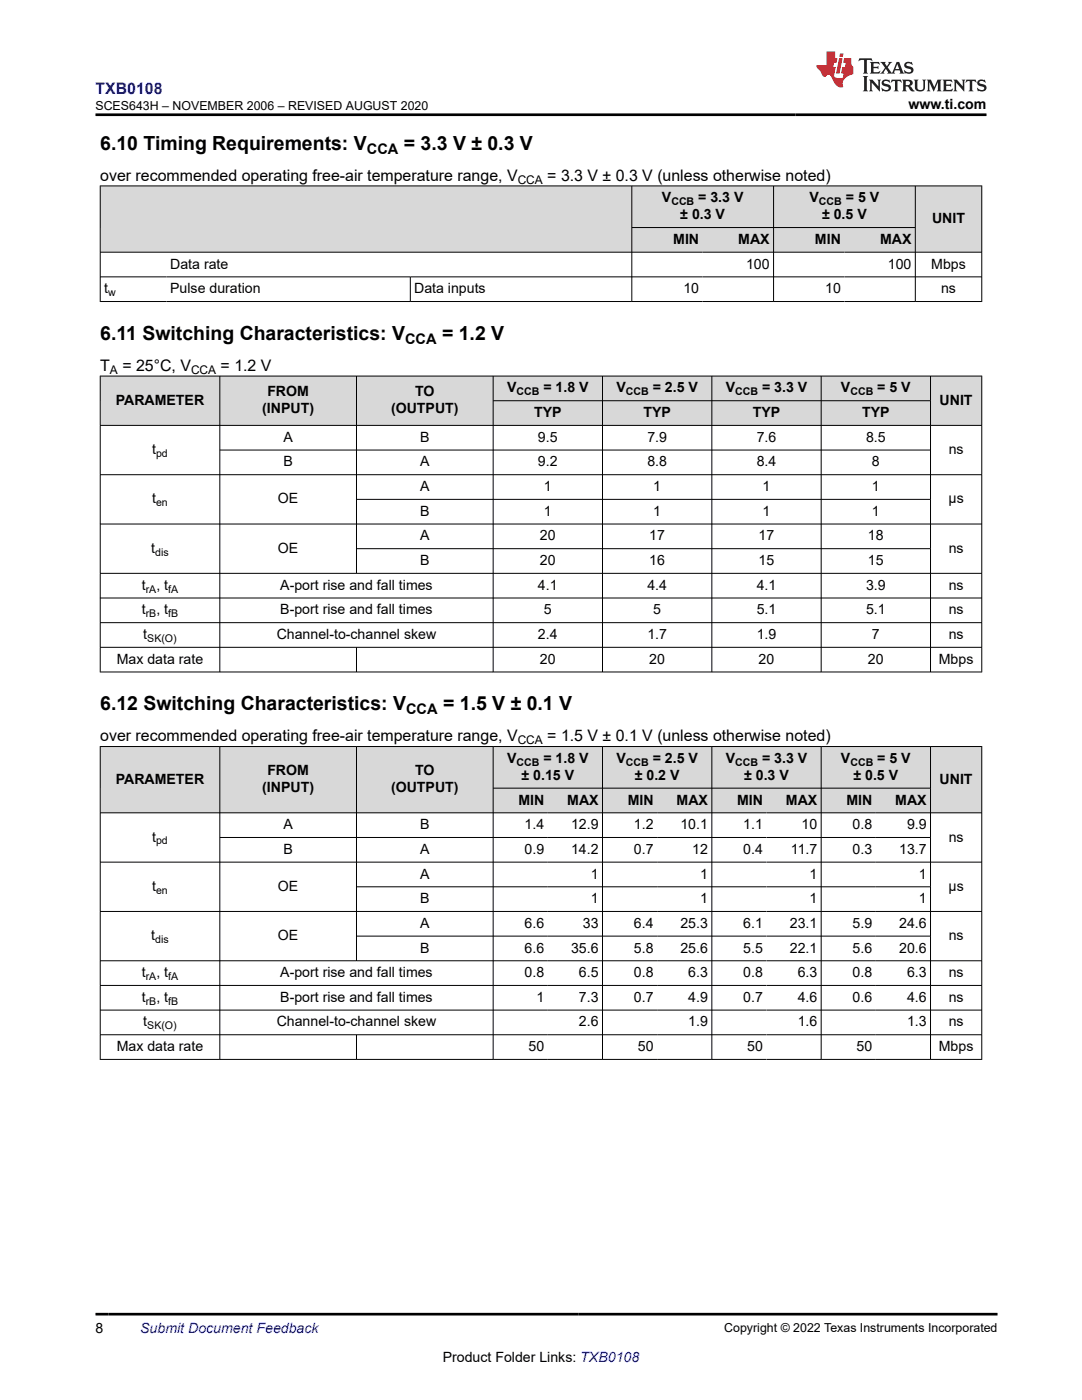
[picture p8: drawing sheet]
<svg xmlns="http://www.w3.org/2000/svg" width="216mm" height="279mm" viewBox="0 0 216 279" stroke-linecap="round" stroke-linejoin="round" font-family="sans-serif">
<defs><g id="words">
<g font-size="3.9">
<text x="20" y="29.9">6.10 Timing Requirements: V</text>
<text x="80.6" y="29.9">= 3.3 V ± 0.3 V</text>
<text x="20" y="67.9">6.11 Switching Characteristics: V</text>
<text x="88.2" y="67.9">= 1.2 V</text>
<text x="20" y="141.8">6.12 Switching Characteristics: V</text>
<text x="88.4" y="141.8">= 1.5 V ± 0.1 V</text>
</g>
<text font-size="3.2" fill="#00f" x="19" y="18.7">TXB0108</text>
<g font-size="3.2">
<text x="20" y="36.1">over recommended operating free-air temperature range, V</text>
<text x="109.2" y="36.1">= 3.3 V ± 0.3 V (unless otherwise noted)</text>
<text x="20" y="74">T</text>
<text x="24.4" y="74">= 25°C, V</text>
<text x="44" y="74">= 1.2 V</text>
<text x="20" y="147.9">over recommended operating free-air temperature range, V</text>
<text x="109.2" y="147.9">= 1.5 V ± 0.1 V (unless otherwise noted)</text>
</g>
<g font-size="2.9">
<text x="73.2" y="30.7">CCA</text>
<text x="80.8" y="68.6">CCA</text>
<text x="81" y="142.6">CCA</text>
</g>
<g font-size="2.8">
<text x="181.3" y="21.8">www.ti.com</text>
<text x="132.1" y="40.4">V</text>
<text x="139.3" y="40.4">= 3.3 V</text>
<text x="161.5" y="40.4">V</text>
<text x="168.8" y="40.4">= 5 V</text>
<text x="135.8" y="43.8">± 0.3 V</text>
<text x="164" y="43.8">± 0.5 V</text>
<text x="186" y="44.5">UNIT</text>
<text x="34" y="53.6">Data rate</text>
<text x="134.3" y="48.7">MIN</text>
<text x="147.3" y="48.7">MAX</text>
<text x="148.9" y="53.6">100</text>
<text x="162.6" y="48.7">MIN</text>
<text x="175.6" y="48.7">MAX</text>
<text x="177.2" y="53.6">100</text>
<text x="185.8" y="53.6">Mbps</text>
<text x="20.8" y="58.5">t</text>
<text x="34" y="58.5">Pulse duration</text>
<text x="82.6" y="58.5">Data inputs</text>
<text x="136.4" y="58.5">10</text>
<text x="164.7" y="58.5">10</text>
<text x="187.8" y="58.5">ns</text>
<text x="23.1" y="80.8">PARAMETER</text>
<text x="52.3" y="82.5">(INPUT)</text>
<text x="53.3" y="79.1">FROM</text>
<text x="78" y="82.5">(OUTPUT)</text>
<text x="82.8" y="79.1">TO</text>
<text x="101.2" y="78.3">V</text>
<text x="106.6" y="83.2">TYP</text>
<text x="108.4" y="78.3">= 1.8 V</text>
<text x="123" y="78.3">V</text>
<text x="128.4" y="83.2">TYP</text>
<text x="130.2" y="78.3">= 2.5 V</text>
<text x="144.8" y="78.3">V</text>
<text x="150.2" y="83.2">TYP</text>
<text x="152.1" y="78.3">= 3.3 V</text>
<text x="167.8" y="78.3">V</text>
<text x="172" y="83.2">TYP</text>
<text x="175.1" y="78.3">= 5 V</text>
<text x="187.5" y="80.8">UNIT</text>
<text x="56.6" y="88.2">A</text>
<text x="83.8" y="88.2">B</text>
<text x="107.4" y="88.2">9.5</text>
<text x="129.2" y="88.2">7.9</text>
<text x="151" y="88.2">7.6</text>
<text x="172.8" y="88.2">8.5</text>
<text x="30.4" y="90.6">t</text>
<text x="56.6" y="93.1">B</text>
<text x="83.8" y="93.1">A</text>
<text x="107.4" y="93.1">9.2</text>
<text x="129.2" y="93.1">8.8</text>
<text x="151" y="93.1">8.4</text>
<text x="174" y="93.1">8</text>
<text x="189.3" y="90.6">ns</text>
<text x="30.4" y="100.5">t</text>
<text x="55.5" y="100.5">OE</text>
<text x="83.8" y="98">A</text>
<text x="108.5" y="98">1</text>
<text x="130.3" y="98">1</text>
<text x="152.2" y="98">1</text>
<text x="174" y="98">1</text>
<text x="189.3" y="100.5">μs</text>
<text x="83.8" y="107.9">A</text>
<text x="83.8" y="102.9">B</text>
<text x="107.7" y="107.9">20</text>
<text x="108.5" y="102.9">1</text>
<text x="129.6" y="107.9">17</text>
<text x="130.3" y="102.9">1</text>
<text x="151.4" y="107.9">17</text>
<text x="152.2" y="102.9">1</text>
<text x="173.2" y="107.9">18</text>
<text x="174" y="102.9">1</text>
<text x="30.2" y="110.3">t</text>
<text x="55.5" y="110.3">OE</text>
<text x="83.8" y="112.8">B</text>
<text x="107.7" y="112.8">20</text>
<text x="129.6" y="112.8">16</text>
<text x="151.4" y="112.8">15</text>
<text x="173.2" y="112.8">15</text>
<text x="189.3" y="110.3">ns</text>
<text x="28.3" y="117.7">t</text>
<text x="31.2" y="117.7">, t</text>
<text x="55.9" y="117.7">A-port rise and fall times</text>
<text x="107.4" y="117.7">4.1</text>
<text x="129.2" y="117.7">4.4</text>
<text x="151" y="117.7">4.1</text>
<text x="172.8" y="117.7">3.9</text>
<text x="189.3" y="117.7">ns</text>
<text x="28.3" y="122.6">t</text>
<text x="31.2" y="122.6">, t</text>
<text x="55.9" y="122.6">B-port rise and fall times</text>
<text x="108.5" y="122.6">5</text>
<text x="130.3" y="122.6">5</text>
<text x="151" y="122.6">5.1</text>
<text x="172.8" y="122.6">5.1</text>
<text x="189.3" y="122.6">ns</text>
<text x="28.6" y="127.5">t</text>
<text x="55.2" y="127.5">Channel-to-channel skew</text>
<text x="107.4" y="127.5">2.4</text>
<text x="129.2" y="127.5">1.7</text>
<text x="151" y="127.5">1.9</text>
<text x="174" y="127.5">7</text>
<text x="189.3" y="127.5">ns</text>
<text x="23.3" y="132.5">Max data rate</text>
<text x="107.7" y="132.5">20</text>
<text x="129.6" y="132.5">20</text>
<text x="151.4" y="132.5">20</text>
<text x="173.2" y="132.5">20</text>
<text x="187.3" y="132.5">Mbps</text>
<text x="53.3" y="154.7">FROM</text>
<text x="82.8" y="154.7">TO</text>
<text x="101.2" y="152.3">V</text>
<text x="104.1" y="155.6">± 0.15 V</text>
<text x="108.4" y="152.3">= 1.8 V</text>
<text x="123" y="152.3">V</text>
<text x="126.7" y="155.6">± 0.2 V</text>
<text x="130.2" y="152.3">= 2.5 V</text>
<text x="144.8" y="152.3">V</text>
<text x="148.5" y="155.6">± 0.3 V</text>
<text x="152.1" y="152.3">= 3.3 V</text>
<text x="167.8" y="152.3">V</text>
<text x="170.3" y="155.6">± 0.5 V</text>
<text x="175.1" y="152.3">= 5 V</text>
<text x="23.1" y="156.4">PARAMETER</text>
<text x="52.3" y="158.1">(INPUT)</text>
<text x="78" y="158.1">(OUTPUT)</text>
<text x="103.4" y="160.6">MIN</text>
<text x="113.2" y="160.6">MAX</text>
<text x="125.3" y="160.6">MIN</text>
<text x="135" y="160.6">MAX</text>
<text x="147.1" y="160.6">MIN</text>
<text x="156.8" y="160.6">MAX</text>
<text x="168.9" y="160.6">MIN</text>
<text x="178.6" y="160.6">MAX</text>
<text x="187.5" y="156.4">UNIT</text>
<text x="30.4" y="168">t</text>
<text x="56.6" y="165.5">A</text>
<text x="83.8" y="165.5">B</text>
<text x="104.7" y="165.5">1.4</text>
<text x="114" y="165.5">12.9</text>
<text x="126.5" y="165.5">1.2</text>
<text x="135.8" y="165.5">10.1</text>
<text x="148.3" y="165.5">1.1</text>
<text x="159.9" y="165.5">10</text>
<text x="170.1" y="165.5">0.8</text>
<text x="181" y="165.5">9.9</text>
<text x="189.3" y="168">ns</text>
<text x="56.6" y="170.4">B</text>
<text x="83.8" y="170.4">A</text>
<text x="104.7" y="170.4">0.9</text>
<text x="114" y="170.4">14.2</text>
<text x="126.5" y="170.4">0.7</text>
<text x="138.1" y="170.4">12</text>
<text x="148.3" y="170.4">0.4</text>
<text x="157.8" y="170.4">11.7</text>
<text x="170.1" y="170.4">0.3</text>
<text x="179.4" y="170.4">13.7</text>
<text x="30.4" y="177.8">t</text>
<text x="55.5" y="177.8">OE</text>
<text x="83.8" y="175.3">A</text>
<text x="117.9" y="175.3">1</text>
<text x="139.7" y="175.3">1</text>
<text x="161.5" y="175.3">1</text>
<text x="183.3" y="175.3">1</text>
<text x="189.3" y="177.8">μs</text>
<text x="83.8" y="180.3">B</text>
<text x="83.8" y="185.2">A</text>
<text x="104.7" y="185.2">6.6</text>
<text x="116.3" y="185.2">33</text>
<text x="117.9" y="180.3">1</text>
<text x="126.5" y="185.2">6.4</text>
<text x="135.8" y="185.2">25.3</text>
<text x="139.7" y="180.3">1</text>
<text x="148.3" y="185.2">6.1</text>
<text x="157.6" y="185.2">23.1</text>
<text x="161.5" y="180.3">1</text>
<text x="170.1" y="185.2">5.9</text>
<text x="179.4" y="185.2">24.6</text>
<text x="183.3" y="180.3">1</text>
<text x="30.2" y="187.6">t</text>
<text x="55.5" y="187.6">OE</text>
<text x="83.8" y="190.1">B</text>
<text x="104.7" y="190.1">6.6</text>
<text x="114" y="190.1">35.6</text>
<text x="126.5" y="190.1">5.8</text>
<text x="135.8" y="190.1">25.6</text>
<text x="148.3" y="190.1">5.5</text>
<text x="157.6" y="190.1">22.1</text>
<text x="170.1" y="190.1">5.6</text>
<text x="179.4" y="190.1">20.6</text>
<text x="189.3" y="187.6">ns</text>
<text x="28.3" y="195">t</text>
<text x="31.2" y="195">, t</text>
<text x="55.9" y="195">A-port rise and fall times</text>
<text x="104.7" y="195">0.8</text>
<text x="115.5" y="195">6.5</text>
<text x="126.5" y="195">0.8</text>
<text x="137.3" y="195">6.3</text>
<text x="148.3" y="195">0.8</text>
<text x="159.2" y="195">6.3</text>
<text x="170.1" y="195">0.8</text>
<text x="181" y="195">6.3</text>
<text x="189.3" y="195">ns</text>
<text x="28.3" y="199.9">t</text>
<text x="31.2" y="199.9">, t</text>
<text x="55.9" y="199.9">B-port rise and fall times</text>
<text x="107" y="199.9">1</text>
<text x="115.5" y="199.9">7.3</text>
<text x="126.5" y="199.9">0.7</text>
<text x="137.3" y="199.9">4.9</text>
<text x="148.3" y="199.9">0.7</text>
<text x="159.2" y="199.9">4.6</text>
<text x="170.1" y="199.9">0.6</text>
<text x="181" y="199.9">4.6</text>
<text x="189.3" y="199.9">ns</text>
<text x="23.3" y="209.8">Max data rate</text>
<text x="28.6" y="204.9">t</text>
<text x="55.2" y="204.9">Channel-to-channel skew</text>
<text x="105.5" y="209.8">50</text>
<text x="115.5" y="204.9">2.6</text>
<text x="127.3" y="209.8">50</text>
<text x="137.3" y="204.9">1.9</text>
<text x="149.1" y="209.8">50</text>
<text x="159.2" y="204.9">1.6</text>
<text x="170.9" y="209.8">50</text>
<text x="181" y="204.9">1.3</text>
<text x="187.3" y="209.8">Mbps</text>
<text x="189.3" y="204.9">ns</text>
<text x="19" y="266.1">8</text>
<text x="88.3" y="271.7">Product Folder Links: TXB0108</text>
</g>
<text font-size="2.8" fill="#00f" x="28" y="266.1">Submit Document Feedback</text>
<g font-size="2.5">
<text x="19" y="21.9">SCES643H – NOVEMBER 2006 – REVISED AUGUST 2020</text>
<text x="144.5" y="265.8">Copyright © 2022 Texas Instruments Incorporated</text>
</g>
<g font-size="2.4">
<text x="103.3" y="36.7">CCA</text>
<text x="21.9" y="74.6">A</text>
<text x="38.1" y="74.6">CCA</text>
<text x="103.3" y="148.6">CCA</text>
</g>
<g font-size="2.1">
<text x="134" y="40.9">CCB</text>
<text x="163.4" y="40.9">CCB</text>
<text x="21.6" y="59.1">w</text>
<text x="103.1" y="78.9">CCB</text>
<text x="124.9" y="78.9">CCB</text>
<text x="146.7" y="78.9">CCB</text>
<text x="169.7" y="78.9">CCB</text>
<text x="31.1" y="91.2">pd</text>
<text x="31.1" y="101">en</text>
<text x="31" y="110.9">dis</text>
<text x="29.1" y="118.3">rA</text>
<text x="33.6" y="118.3">fA</text>
<text x="29.1" y="123.2">rB</text>
<text x="33.6" y="123.2">fB</text>
<text x="29.4" y="128.1">SK(O)</text>
<text x="103.1" y="152.8">CCB</text>
<text x="124.9" y="152.8">CCB</text>
<text x="146.7" y="152.8">CCB</text>
<text x="169.7" y="152.8">CCB</text>
<text x="31.1" y="168.5">pd</text>
<text x="31.1" y="178.4">en</text>
<text x="31" y="188.2">dis</text>
<text x="29.1" y="195.6">rA</text>
<text x="33.6" y="195.6">fA</text>
<text x="29.1" y="200.5">rB</text>
<text x="33.6" y="200.5">fB</text>
<text x="29.4" y="205.4">SK(O)</text>
</g>
</g></defs>
<g fill="#d8d8d8">
<path d="M20 37.1h175.9v8.3h-175.9z" fill-rule="evenodd"/>
<path d="M20.1 37.2h105.9v13.1h-105.9z" fill-rule="evenodd"/>
<path d="M126.1 37.2h28.2v8.1h-28.2z" fill-rule="evenodd"/>
<path d="M154.4 37.2h28.2v8.1h-28.2z" fill-rule="evenodd"/>
<path d="M182.7 37.2h13.1v13.1h-13.1z" fill-rule="evenodd"/>
<path d="M126.1 45.5h14.1v4.8h-14.1z" fill-rule="evenodd"/>
<path d="M140.2 45.5h14.1v4.8h-14.1z" fill-rule="evenodd"/>
<path d="M154.4 45.5h14.1v4.8h-14.1z" fill-rule="evenodd"/>
<path d="M168.5 45.5h14.1v4.8h-14.1z" fill-rule="evenodd"/>
</g>
<path d="M19.9 37.1h176.1M20 37v23.2M126.1 37v23.2M154.4 37v23.2M182.6 37v23.2M195.9 37v23.2M19.9 50.3h176.1M19.9 55.3h176.1M81.9 55.3v4.9M126.1 45.4h56.6M19.9 60.2h176.1" fill="none" stroke="#000" stroke-width=".2"/>
<g fill="#d8d8d8">
<path d="M20 75.1h175.9v4.9h-175.9z" fill-rule="evenodd"/>
<path d="M20.1 75.1h23.7v9.7h-23.7z" fill-rule="evenodd"/>
<path d="M43.9 75.1h27.2v9.7h-27.2z" fill-rule="evenodd"/>
<path d="M71.2 75.1h27.1v9.7h-27.1z" fill-rule="evenodd"/>
<path d="M98.5 75.1h21.7v4.8h-21.7z" fill-rule="evenodd"/>
<path d="M120.3 75.1h21.7v4.8h-21.7z" fill-rule="evenodd"/>
<path d="M142.1 75.1h21.7v4.8h-21.7z" fill-rule="evenodd"/>
<path d="M163.9 75.1h21.7v4.8h-21.7z" fill-rule="evenodd"/>
<path d="M185.7 75.1h10.1v9.7h-10.1z" fill-rule="evenodd"/>
<path d="M98.5 80h21.7v4.8h-21.7z" fill-rule="evenodd"/>
<path d="M120.3 80h21.7v4.8h-21.7z" fill-rule="evenodd"/>
<path d="M142.1 80h21.7v4.8h-21.7z" fill-rule="evenodd"/>
<path d="M163.9 80h21.7v4.8h-21.7z" fill-rule="evenodd"/>
</g>
<g fill="none" stroke="#000" stroke-width=".2">
<path d="M19.9 75.1h176.1M20 75v59.2M43.9 75v59.2M71.1 75v39.5M98.4 75v59.2M98.4 80h87.3M120.2 75v59.2M142 75v59.2M163.9 75v59.2M185.7 75v59.2M195.9 75v59.2M19.9 84.9h176.1"/>
<path d="M19.9 94.7h176.1M43.9 89.8h141.8M71.1 99.7h114.6M19.9 104.6h176.1M19.9 114.4h176.1M19.9 119.3h176.1M71.1 109.5h114.6M19.9 124.3h176.1M19.9 129.2h176.1M19.9 134.1h176.1M71.1 129.2v5"/>
</g>
<g fill="#d8d8d8">
<path d="M20 149h175.9v8.3h-175.9z" fill-rule="evenodd"/>
<path d="M20.1 149h23.7v13.2h-23.7z" fill-rule="evenodd"/>
<path d="M43.9 149h27.2v13.2h-27.2z" fill-rule="evenodd"/>
<path d="M71.2 149h27.1v13.2h-27.1z" fill-rule="evenodd"/>
<path d="M98.5 149h21.7v8.2h-21.7z" fill-rule="evenodd"/>
<path d="M120.3 149h21.7v8.2h-21.7z" fill-rule="evenodd"/>
<path d="M142.1 149h21.7v8.2h-21.7z" fill-rule="evenodd"/>
<path d="M163.9 149h21.7v8.2h-21.7z" fill-rule="evenodd"/>
<path d="M185.7 149h10.1v13.2h-10.1z" fill-rule="evenodd"/>
<path d="M98.5 157.4h10.8v4.8h-10.8z" fill-rule="evenodd"/>
<path d="M109.3 157.4h10.9v4.8h-10.9z" fill-rule="evenodd"/>
<path d="M120.3 157.4h10.8v4.8h-10.8z" fill-rule="evenodd"/>
<path d="M131.1 157.4h10.9v4.8h-10.9z" fill-rule="evenodd"/>
<path d="M142.1 157.4h10.8v4.8h-10.8z" fill-rule="evenodd"/>
<path d="M152.9 157.4h10.9v4.8h-10.9z" fill-rule="evenodd"/>
<path d="M163.9 157.4h10.9v4.8h-10.9z" fill-rule="evenodd"/>
<path d="M174.8 157.4h10.8v4.8h-10.8z" fill-rule="evenodd"/>
</g>
<g fill="none" stroke="#000" stroke-width=".2">
<path d="M19.9 149h176.1M20 148.9v62.6M43.9 148.9v62.6M71.1 148.9v42.9M98.4 148.9v62.6M98.4 157.3h87.3M120.2 148.9v62.6M142 148.9v62.6M163.9 148.9v62.6M185.7 148.9v62.6M195.9 148.9v62.6M19.9 162.2h176.1"/>
<path d="M19.9 172.1h176.1M43.9 167.1h141.8M71.1 177h114.6M19.9 181.9h176.1M19.9 191.7h176.1M19.9 196.7h176.1M71.1 186.8h114.6M19.9 201.6h176.1M19.9 206.5h176.1M19.9 211.4h176.1M71.1 206.5v5"/>
</g>
<path d="M171.5 11.6l-.2 .6 .5-.2h.6v.1v2.2l-.2 .4h1l-.2-.4v-2.2v-.1h.5l.5 .2-.1-.6zM173.6 12.4l.2 .3v1.6l-.2 .4h1.9l.1-.6a1.08 1.08 0 0 1-1.3 .2v-.7h.6l.4 .2v-.7l-.4 .2h-.6v-.5l.2-.2a1 1 0 0 1 1 .3l-.1-.5zM175.7 12.4l.9 1.1-1 1.2h.9l-.2-.2 .5-.8 .4 .8-.2 .2h1.6l-.2-.2 .2-.5h.9l.1 .5-.1 .2h.9l-.2-.4-.8-1.9h-.5l-.9 2.1-.9-1.1 .9-1h-.8l.2 .2-.4 .6-.4-.6 .2-.2zM179 12.8l.4 1h-.7zM180.7 12.5a.65 .65 0 0 0-.2 .7 .65 .65 0 0 0 .6 .5l.6 .1 .1 .3a.79 .79 0 0 1-.7 .4 .79 .79 0 0 1-.7-.5l.1 .7 .2-.1a.93 .93 0 0 0 1.1 0 .93 .93 0 0 0 .4-.9 1.46 1.46 0 0 0-1.2-.6l-.1-.3a1.09 1.09 0 0 1 1.2 .2l-.2-.6-.1 .1-.5-.2zM172.2 15.2l.2 .4v2.2l-.2 .4h1l-.2-.4v-2.2l.2-.4zM173.4 15.9l.2 .4v1.5l-.2 .4h.8l-.3-.4 .1-1.3 1.6 1.8v-2l.2-.4h-.7l.1 .2 .1 1.1-1.2-1.3zM176.2 16a.65 .65 0 0 0-.2 .8 .65 .65 0 0 0 .6 .4l.6 .2 .1 .2a.79 .79 0 0 1-.7 .4 .79 .79 0 0 1-.7-.5l.1 .7 .2-.1a.93 .93 0 0 0 1.1 .1 .93 .93 0 0 0 .4-1 1.46 1.46 0 0 0-1.2-.5l-.1-.4a1.09 1.09 0 0 1 1.2 .2l-.1-.6-.2 .1-.5-.1zM177.9 15.9l-.1 .6a.63 .63 0 0 1 .8-.3v1.6l-.3 .4h1l-.2-.4v-1.6a.66 .66 0 0 1 .8 .3l-.1-.6zM180 15.9l.2 .4v1.5l-.2 .4h1l-.2-.2-.1-.7h.5l.1 .2a.79 .79 0 0 0 1.2 .6l-1-.9a.61 .61 0 0 0 .6-.6 .61 .61 0 0 0-.5-.7zM180.8 16.2h.1a.47 .47 0 0 1 .5 .1 .47 .47 0 0 1 .1 .5l-.1 .1-.7 .1zM182.3 15.9l.2 .2a2.27 2.27 0 0 0 .4 2 1.04 1.04 0 0 0 1.7-.7v-1.3l.2-.2h-.8l.2 .4v1.1a.6 .6 0 0 1-.6 .6 .6 .6 0 0 1-.6-.6v-1.1l.3-.4zM184.9 15.9l.2 .4v1.5l-.2 .4h.8l-.3-.4v-1.4l.9 1.9 .9-1.9v1.4l-.3 .4h1l-.2-.4v-1.5l.2-.4h-.8l-.7 1.5-.6-1.5zM188.1 15.9l.2 .4v1.5l-.2 .4h1.9l.1-.6a1.09 1.09 0 0 1-1.3 .2v-.7h.6l.4 .2v-.6l-.4 .2h-.6v-.6l.2-.1a1.01 1.01 0 0 1 1 .3l-.1-.6zM190.2 15.9l.3 .4v1.5l-.3 .4h.8l-.2-.4v-1.3l1.6 1.8v-2l.2-.4h-.7l.2 .2v1.1l-1.2-1.3zM192.8 15.9l-.1 .6a.63 .63 0 0 1 .8-.3v1.6l-.3 .4h1l-.2-.4v-1.6a.66 .66 0 0 1 .8 .3l-.1-.6zM195.2 16a.65 .65 0 0 0-.2 .8 .65 .65 0 0 0 .6 .4l.6 .2 .2 .2a.79 .79 0 0 1-.7 .4 .79 .79 0 0 1-.7-.5l.1 .7 .2-.1a.93 .93 0 0 0 1 .1 .93 .93 0 0 0 .5-1 1.46 1.46 0 0 0-1.3-.5v-.4a1.09 1.09 0 0 1 1.2 .2l-.2-.6-.2 .1-.5-.1z" fill="#231f20"/>
<path d="M164.9 10.3v2.7h-2l.1 .4 .8 1a.95 .95 0 0 0 1 .9 .59 .59 0 0 1 .5-.4 .59 .59 0 0 1 .5 .3l.4 .8a1.59 1.59 0 0 0 2.1 1.4 1.61 1.61 0 0 1 1-2.3l1-.3-.1-1.5a1.59 1.59 0 0 1-.3-1.7h-1.5l-.2 .9h.6l-.2 .9h-.5l-.2 .9v.3l.4 .1-.1 .9h-.7a.73 .73 0 0 1-1-.7l.3-1.5h-.5l.1-.9h.5l.2-.9h-.5v-1.3zM167.4 11.6l-.6 3.1h.7l.6-3.1zM167.6 10.7l-.1 .6h.7l.1-.6z" fill="#ed1c24"/>
<path d="M19 22.9h177.8M19 262.3h180" fill="none" stroke="#000" stroke-width=".53"/>
<use href="#words"/>
</svg>
